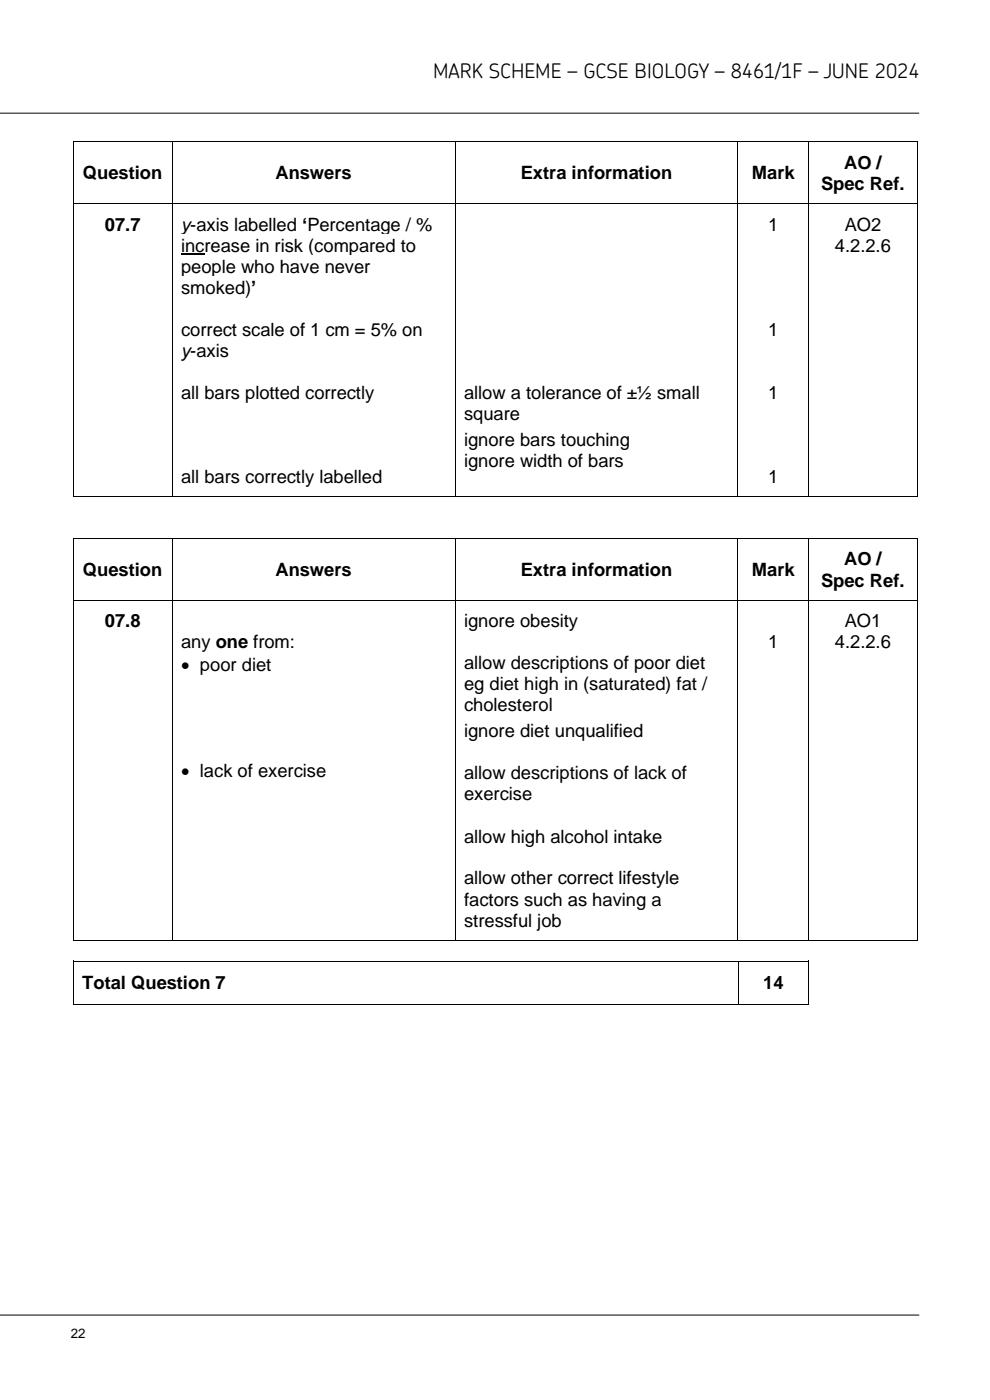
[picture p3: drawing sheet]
<svg xmlns="http://www.w3.org/2000/svg" width="210mm" height="297mm" viewBox="0 0 210 297" stroke-linecap="round" stroke-linejoin="round" font-family="sans-serif">
<defs><g id="words">
<text font-size="4.2" x="91.9" y="16.5">MARK SCHEME – GCSE BIOLOGY – 8461/1F – JUNE 2024</text>
<g font-size="3.9">
<text x="179.1" y="35.8">AO /</text>
<text x="17.6" y="38.1">Question</text>
<text x="58.4" y="38.1">Answers</text>
<text x="110.5" y="38.1">Extra information</text>
<text x="159.5" y="38.1">Mark</text>
<text x="174.2" y="40.3">Spec Ref.</text>
<text x="22.2" y="48.9">07.7</text>
<text x="38.4" y="48.9">y-axis labelled ‘Percentage / %</text>
<text x="38.4" y="53.4">increase in risk (compared to</text>
<text x="163" y="48.9">1</text>
<text x="177.1" y="53.4">4.2.2.6</text>
<text x="179.2" y="48.9">AO2</text>
<text x="38.4" y="57.8">people who have never</text>
<text x="38.4" y="62.3">smoked)’</text>
<text x="38.4" y="71.2">correct scale of 1 cm = 5% on</text>
<text x="163" y="71.2">1</text>
<text x="38.4" y="75.7">y-axis</text>
<text x="38.4" y="84.6">all bars plotted correctly</text>
<text x="98.4" y="84.6">allow a tolerance of ±½ small</text>
<text x="98.4" y="89.1">square</text>
<text x="163" y="84.6">1</text>
<text x="98.4" y="94.6">ignore bars touching</text>
<text x="98.4" y="99.1">ignore width of bars</text>
<text x="38.4" y="102.5">all bars correctly labelled</text>
<text x="163" y="102.5">1</text>
<text x="179.1" y="119.9">AO /</text>
<text x="17.6" y="122.2">Question</text>
<text x="58.4" y="122.2">Answers</text>
<text x="110.5" y="122.2">Extra information</text>
<text x="159.5" y="122.2">Mark</text>
<text x="174.2" y="124.4">Spec Ref.</text>
<text x="22.2" y="133.1">07.8</text>
<text x="38.4" y="137.5">any one from:</text>
<text x="98.4" y="133.1">ignore obesity</text>
<text x="163" y="137.5">1</text>
<text x="177.1" y="137.5">4.2.2.6</text>
<text x="179.2" y="133.1">AO1</text>
<text x="38.4" y="142.3">• poor diet</text>
<text x="98.4" y="142">allow descriptions of poor diet</text>
<text x="98.4" y="146.4">eg diet high in (saturated) fat /</text>
<text x="98.4" y="150.9">cholesterol</text>
<text x="98.4" y="156.4">ignore diet unqualified</text>
<text x="38.4" y="164.9">• lack of exercise</text>
<text x="98.4" y="165.3">allow descriptions of lack of</text>
<text x="98.4" y="169.8">exercise</text>
<text x="98.4" y="178.8">allow high alcohol intake</text>
<text x="98.4" y="187.6">allow other correct lifestyle</text>
<text x="98.4" y="192.1">factors such as having a</text>
<text x="98.4" y="196.6">stressful job</text>
<text x="17.4" y="209.9">Total Question 7</text>
<text x="161.9" y="209.9">14</text>
</g>
<text font-size="2.8" x="15" y="283.8">22</text>
</g></defs>
<g fill="none" stroke="#000" stroke-width=".21">
<path d="M0 24h195M15.5 30v13.1M15.6 30.1h20.8M36.5 32.2v10.9M36.6 30.1h59.8M96.5 32.2v10.9M96.6 30.1h59.9M156.5 32.2v10.9M156.6 30.1h14.9M171.6 32.2v10.9M171.7 30.1h22.8M194.6 30v13.1"/>
<path d="M0 279h195"/>
</g>
<g fill="#000">
<path d="M15.4 30h.2v.2h-.2z" fill-rule="evenodd"/>
<path d="M36.4 30.2h.2v2h-.2z" fill-rule="evenodd"/>
<path d="M36.4 30h.2v.2h-.2z" fill-rule="evenodd"/>
<path d="M96.5 30.2h.1v2h-.1z" fill-rule="evenodd"/>
<path d="M96.5 30h.1v.2h-.1z" fill-rule="evenodd"/>
<path d="M156.5 30.2h.1v2h-.1z" fill-rule="evenodd"/>
<path d="M156.5 30h.1v.2h-.1z" fill-rule="evenodd"/>
<path d="M171.5 30.2h.2v2h-.2z" fill-rule="evenodd"/>
<path d="M171.5 30h.2v.2h-.2z" fill-rule="evenodd"/>
<path d="M194.5 30h.1v.2h-.1z" fill-rule="evenodd"/>
</g>
<g fill="#fff">
<path d="M37.9 45.3h57.2v4.4h-57.2z" fill-rule="evenodd"/>
<path d="M37.9 49.7h57.2v4.5h-57.2z" fill-rule="evenodd"/>
</g>
<path d="M38.4 54h5" fill="none" stroke="#000" stroke-width=".3"/>
<g fill="#fff">
<path d="M37.9 54.2h57.2v4.4h-57.2z" fill-rule="evenodd"/>
<path d="M37.9 58.6h57.2v4.5h-57.2z" fill-rule="evenodd"/>
<path d="M37.9 63.1h57.2v4.5h-57.2z" fill-rule="evenodd"/>
<path d="M37.9 67.6h57.2v4.5h-57.2z" fill-rule="evenodd"/>
<path d="M37.9 72.1h57.2v4.4h-57.2z" fill-rule="evenodd"/>
<path d="M37.9 76.5h57.2v4.4h-57.2z" fill-rule="evenodd"/>
<path d="M37.9 80.9h57.2v4.5h-57.2z" fill-rule="evenodd"/>
<path d="M37.9 85.4h57.2v4.5h-57.2z" fill-rule="evenodd"/>
<path d="M37.9 89.9h57.2v4.5h-57.2z" fill-rule="evenodd"/>
<path d="M37.9 94.4h57.2v4.4h-57.2z" fill-rule="evenodd"/>
<path d="M37.9 98.8h57.2v4.5h-57.2z" fill-rule="evenodd"/>
</g>
<g fill="none" stroke="#000" stroke-width=".21">
<path d="M15.5 43.1v62.2M15.6 43.2h20.8M36.5 43.1v62.2M36.6 43.2h59.8M96.5 43.1v62.2M96.6 43.2h59.9M156.5 43.1v62.2M156.6 43.2h14.9M171.6 43.1v62.2M171.7 43.2h22.8M194.6 43.1v62.2M15.5 114.1v85.3"/>
<path d="M15.6 105.4h20.8M15.6 114.2h20.8M36.5 116.3v83.1M36.6 105.4h59.8M36.6 114.2h59.8M96.5 116.3v83.1M96.6 105.4h59.9M96.6 114.2h59.9M156.5 116.3v83.1M156.6 105.4h14.9M156.6 114.2h14.9M171.6 116.3v83.1"/>
<path d="M171.7 105.4h22.8M171.7 114.2h22.8M194.6 114.1v85.3M15.6 127.3h20.8M36.6 127.3h59.8M96.6 127.3h59.9M156.6 127.3h14.9M171.7 127.3h22.8M15.6 199.5h20.8M36.6 199.5h59.8M96.6 199.5h59.9M156.6 199.5h14.9"/>
<path d="M171.7 199.5h22.8M15.5 203.8v9.2M15.6 203.9h140.9M15.6 213h140.9M156.6 206v7M156.7 203.9h14.8M156.7 213h14.8M171.6 203.8v9.2"/>
</g>
<g fill="#000">
<path d="M15.4 105.3h.2v.2h-.2z" fill-rule="evenodd"/>
<path d="M15.4 105.3h.2v.2h-.2z" fill-rule="evenodd"/>
<path d="M15.4 114.1h.2v.2h-.2z" fill-rule="evenodd"/>
<path d="M36.4 105.3h.2v.2h-.2z" fill-rule="evenodd"/>
<path d="M36.4 114.3h.2v2h-.2z" fill-rule="evenodd"/>
<path d="M36.4 114.1h.2v.2h-.2z" fill-rule="evenodd"/>
<path d="M96.5 105.3h.1v.2h-.1z" fill-rule="evenodd"/>
<path d="M96.5 114.3h.1v2h-.1z" fill-rule="evenodd"/>
<path d="M96.5 114.1h.1v.2h-.1z" fill-rule="evenodd"/>
<path d="M156.5 105.3h.1v.2h-.1z" fill-rule="evenodd"/>
<path d="M156.5 114.3h.1v2h-.1z" fill-rule="evenodd"/>
<path d="M156.5 114.1h.1v.2h-.1z" fill-rule="evenodd"/>
<path d="M171.5 105.3h.2v.2h-.2z" fill-rule="evenodd"/>
<path d="M171.5 114.3h.2v2h-.2z" fill-rule="evenodd"/>
<path d="M171.5 114.1h.2v.2h-.2z" fill-rule="evenodd"/>
<path d="M194.5 105.3h.1v.2h-.1z" fill-rule="evenodd"/>
<path d="M194.5 105.3h.1v.2h-.1z" fill-rule="evenodd"/>
<path d="M194.5 114.1h.1v.2h-.1z" fill-rule="evenodd"/>
<path d="M15.4 199.4h.2v.2h-.2z" fill-rule="evenodd"/>
<path d="M15.4 199.4h.2v.2h-.2z" fill-rule="evenodd"/>
<path d="M36.4 199.4h.2v.2h-.2z" fill-rule="evenodd"/>
<path d="M96.5 199.4h.1v.2h-.1z" fill-rule="evenodd"/>
<path d="M156.5 199.4h.1v.2h-.1z" fill-rule="evenodd"/>
<path d="M171.5 199.4h.2v.2h-.2z" fill-rule="evenodd"/>
<path d="M194.5 199.4h.1v.2h-.1z" fill-rule="evenodd"/>
<path d="M194.5 199.4h.1v.2h-.1z" fill-rule="evenodd"/>
<path d="M15.5 203.8h.1v.2h-.1z" fill-rule="evenodd"/>
<path d="M15.5 213h.1v.1h-.1z" fill-rule="evenodd"/>
<path d="M15.5 213h.1v.1h-.1z" fill-rule="evenodd"/>
<path d="M156.5 204h.2v2h-.2z" fill-rule="evenodd"/>
<path d="M156.5 203.8h.2v.2h-.2z" fill-rule="evenodd"/>
<path d="M156.5 213h.2v.1h-.2z" fill-rule="evenodd"/>
<path d="M171.5 203.8h.2v.2h-.2z" fill-rule="evenodd"/>
<path d="M171.5 213h.2v.1h-.2z" fill-rule="evenodd"/>
<path d="M171.5 213h.2v.1h-.2z" fill-rule="evenodd"/>
</g>
<use href="#words"/>
</svg>
